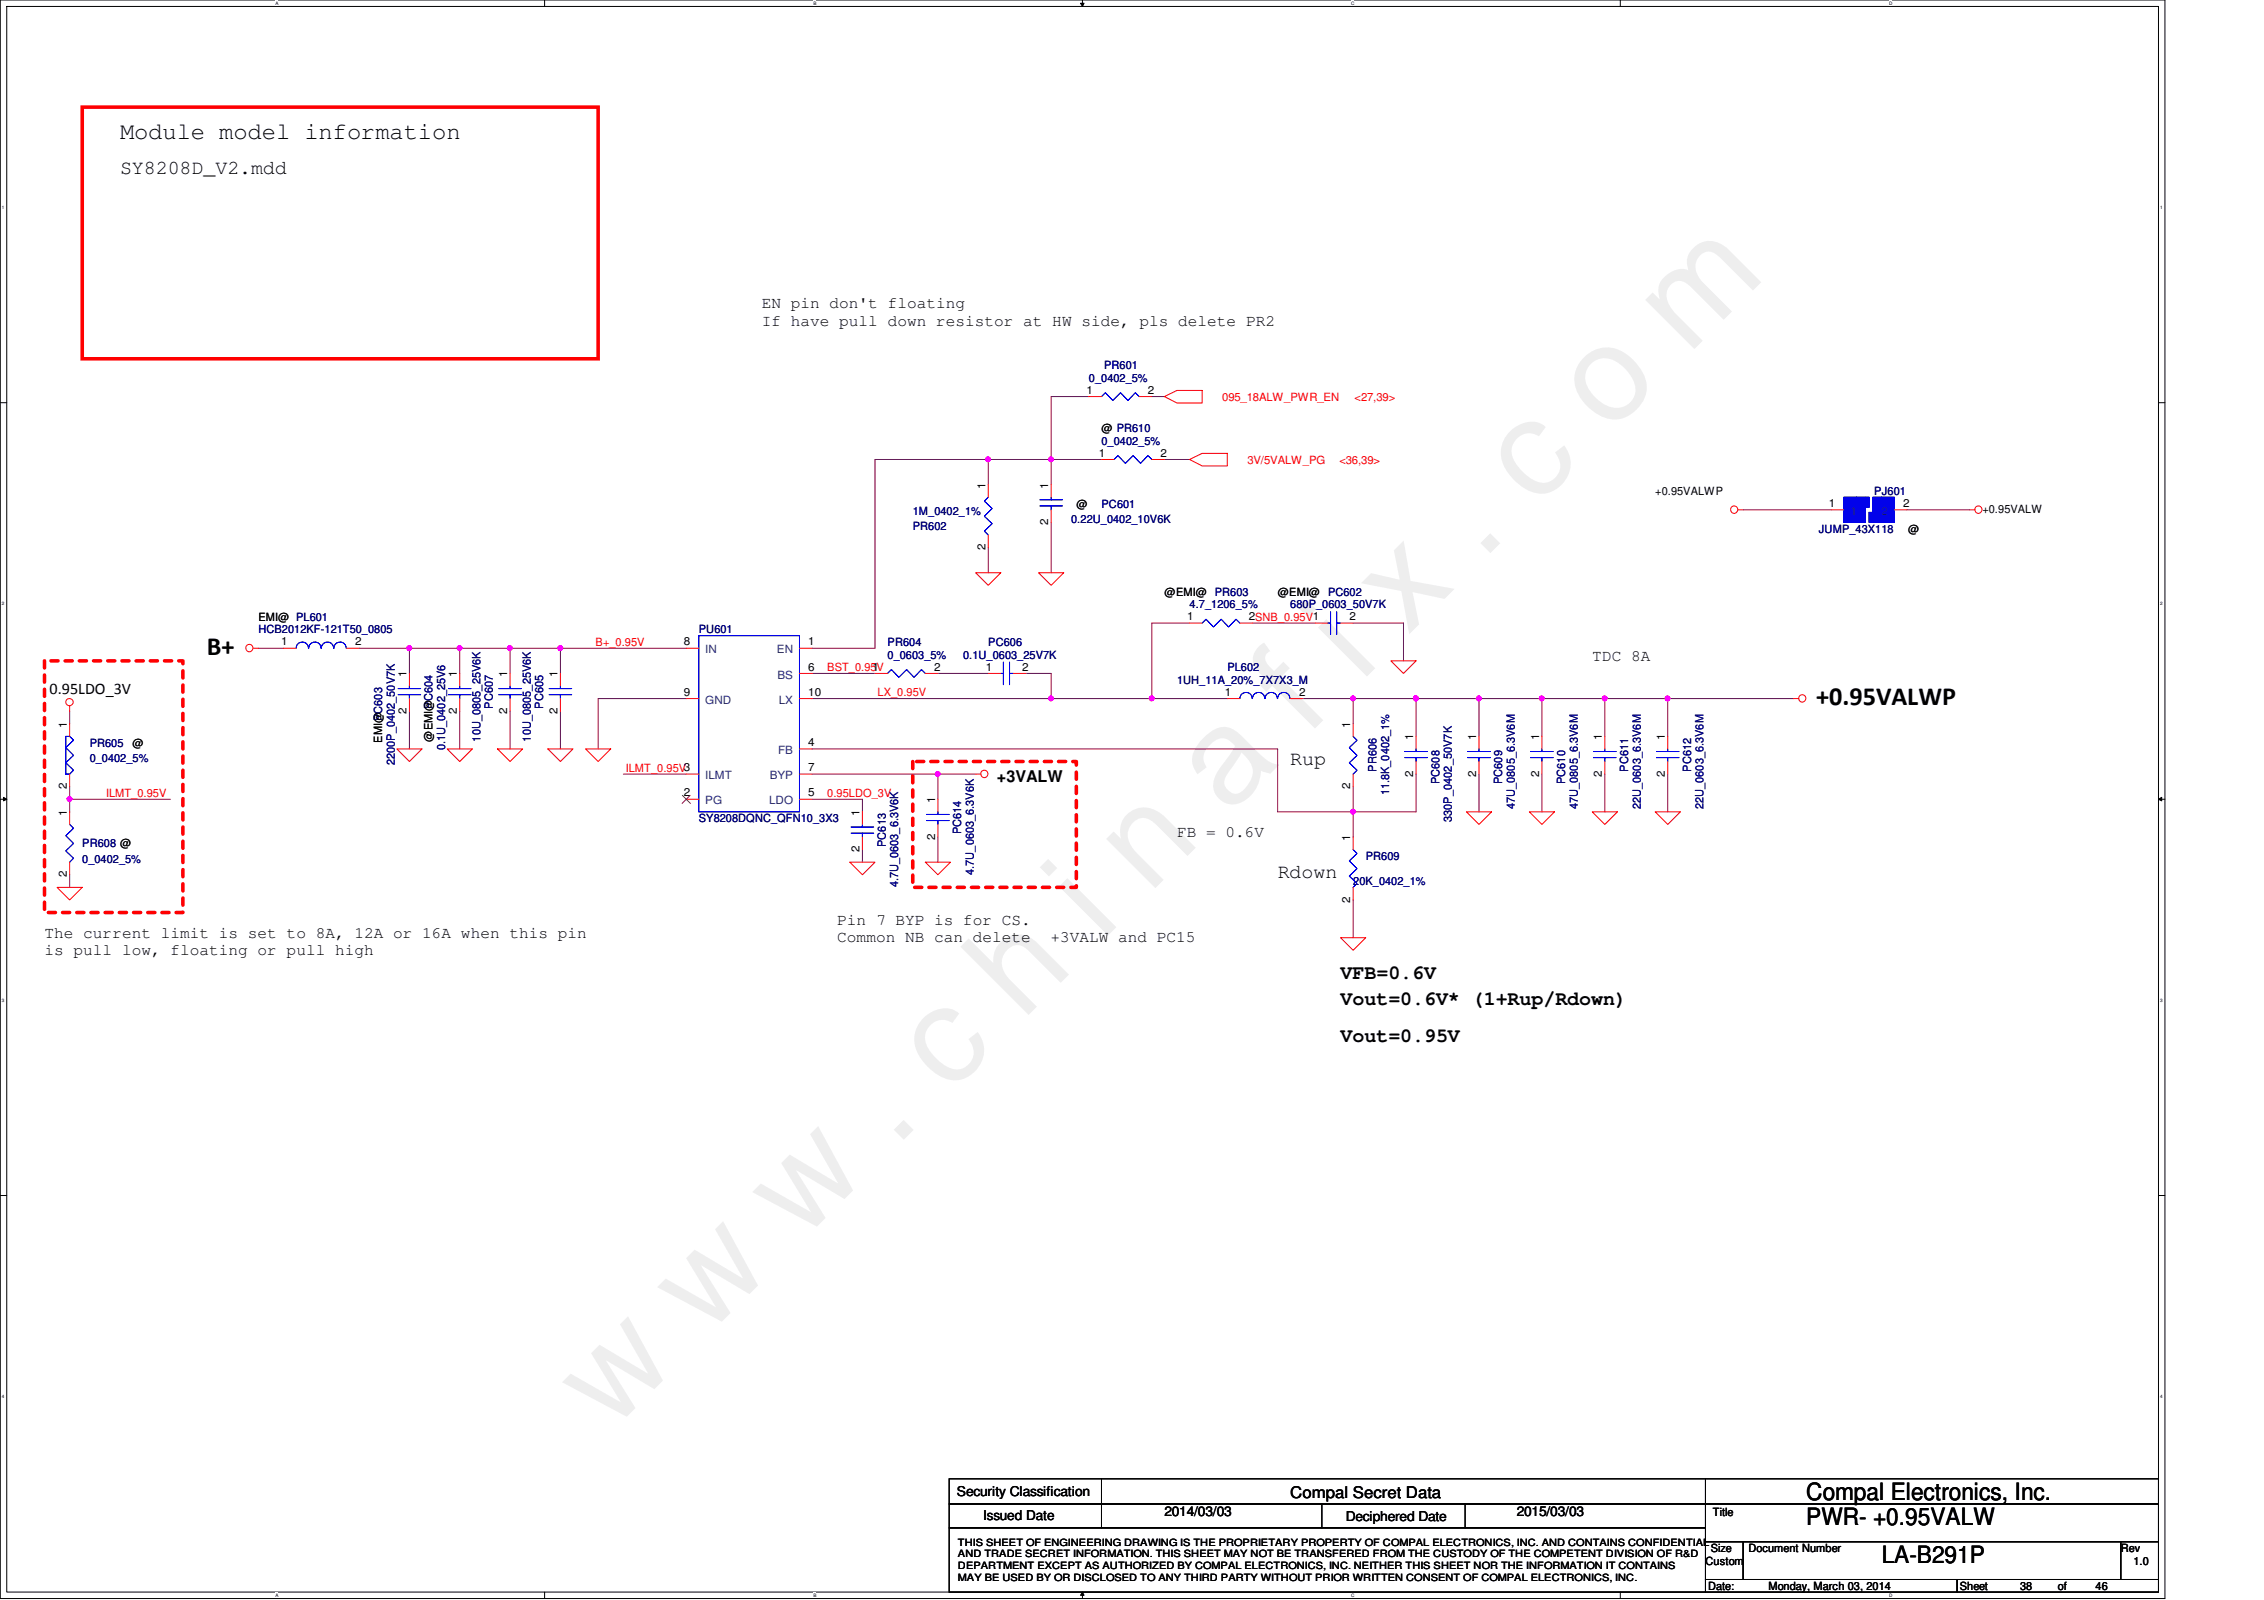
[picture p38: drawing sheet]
<svg xmlns="http://www.w3.org/2000/svg" width="297mm" height="210mm" viewBox="0 0 297 210" stroke-linecap="round" stroke-linejoin="round" font-family="sans-serif">
<defs><g id="words">
<text font-size="17.6" fill="#f0f" x="80.1" y="188" transform="rotate(-45 80.1 188)">w w w . c h i n a f i x . c o m</text>
<g font-size="3.4">
<text x="27.1" y="86">B+</text>
<text x="238.3" y="92.5">+0.95VALWP</text>
</g>
<g font-size="3.1">
<text x="15.7" y="18.2">Module model information</text>
<text x="237" y="196.8">Compal Electronics, Inc.</text>
<text x="237" y="200.1">PWR- +0.95VALW</text>
<text x="246.9" y="205.1">LA-B291P</text>
</g>
<g font-size="2.6">
<text x="15.7" y="22.8">SY8208D_V2.mdd</text>
<text x="169.3" y="100.4">Rup</text>
<text x="167.6" y="115.2">Rdown</text>
<text x="175.9" y="131.8">Vout=0.6V* (1+Rup/Rdown)</text>
<text x="175.9" y="128.5">VFB=0.6V</text>
<text x="175.9" y="136.7">Vout=0.95V</text>
</g>
<g font-size="2.1">
<text x="99.9" y="40.5">EN pin don't floating</text>
<text x="99.9" y="42.7">If have pull down resistor at HW side, pls delete PR2</text>
<text x="208.9" y="86.7">TDC 8A</text>
<text x="6.5" y="91.1">0.95LDO_3V</text>
<text x="130.8" y="102.6">+3VALW</text>
<text x="154.4" y="109.8">FB = 0.6V</text>
<text x="5.8" y="123">The current limit is set to 8A, 12A or 16A when this pin</text>
<text x="5.8" y="125.3">is pull low, floating or pull high</text>
<text x="109.9" y="121.4">Pin 7 BYP is for CS.</text>
<text x="109.9" y="123.6">Common NB can delete</text>
<text x="137.8" y="123.6">+3VALW and PC15</text>
<text x="169.3" y="196.5">Compal Secret Data</text>
</g>
<g font-size="1.8">
<text x="125.6" y="196.3">Security Classification</text>
<text x="129" y="199.4">Issued Date</text>
<text x="152.8" y="198.9">2014/03/03</text>
<text x="176.6" y="199.6">Deciphered Date</text>
<text x="199" y="198.9">2015/03/03</text>
</g>
<g font-size="1.5">
<text x="142.5" y="51.6">1</text>
<text x="150.6" y="51.6">2</text>
<text x="144.2" y="59.9">1</text>
<text x="144.5" y="56.7">@ PR610</text>
<text x="152.3" y="59.9">2</text>
<text x="129.3" y="64.1" transform="rotate(-90 129.3 64.1)">1</text>
<text x="137.5" y="64.1" transform="rotate(-90 137.5 64.1)">1</text>
<text x="217.2" y="64.9">+0.95VALWP</text>
<text x="137.5" y="68.9" transform="rotate(-90 137.5 68.9)">2</text>
<text x="141.2" y="66.6">@</text>
<text x="239.9" y="66.5">1</text>
<text x="249.7" y="66.5">2</text>
<text x="250.4" y="69.9">@</text>
<text x="260.1" y="67.3">+0.95VALW</text>
<text x="129.3" y="72.2" transform="rotate(-90 129.3 72.2)">2</text>
<text x="33.9" y="81.4">EMI@ PL601</text>
<text x="152.8" y="78.1">@EMI@</text>
<text x="155.7" y="81.4">1</text>
<text x="163.8" y="81.4">2SNB_0.95V1</text>
<text x="167.6" y="78.1">@EMI@</text>
<text x="177" y="81.4">2</text>
<text x="36.9" y="84.7">1</text>
<text x="46.6" y="84.7">2</text>
<text x="53.3" y="88.9" transform="rotate(-90 53.3 88.9)">1</text>
<text x="59.9" y="88.9" transform="rotate(-90 59.9 88.9)">1</text>
<text x="66.5" y="88.9" transform="rotate(-90 66.5 88.9)">1</text>
<text x="73.1" y="88.9" transform="rotate(-90 73.1 88.9)">1</text>
<text x="89.7" y="84.7">8</text>
<text x="106" y="88">6</text>
<text x="106" y="84.7">1</text>
<text x="114.5" y="88">1</text>
<text x="122.6" y="88">2</text>
<text x="129.3" y="88">1</text>
<text x="134.1" y="88">2</text>
<text x="8.8" y="95.5" transform="rotate(-90 8.8 95.5)">1</text>
<text x="53.3" y="93.6" transform="rotate(-90 53.3 93.6)">2</text>
<text x="59.9" y="93.6" transform="rotate(-90 59.9 93.6)">2</text>
<text x="66.5" y="93.6" transform="rotate(-90 66.5 93.6)">2</text>
<text x="73.1" y="93.6" transform="rotate(-90 73.1 93.6)">2</text>
<text x="89.7" y="91.3">9</text>
<text x="106" y="91.3">10</text>
<text x="160.7" y="91.3">1</text>
<text x="170.4" y="91.3">2</text>
<text x="177.2" y="95.5" transform="rotate(-90 177.2 95.5)">1</text>
<text x="17.4" y="98">@</text>
<text x="50.2" y="97.5" transform="rotate(-90 50.2 97.5)">EMI@</text>
<text x="56.8" y="97.3" transform="rotate(-90 56.8 97.3)">@EMI@</text>
<text x="106" y="97.9">4</text>
<text x="106" y="101.2">7</text>
<text x="185.4" y="101.9" transform="rotate(-90 185.4 101.9)">2</text>
<text x="185.4" y="97.1" transform="rotate(-90 185.4 97.1)">1</text>
<text x="193.7" y="101.9" transform="rotate(-90 193.7 101.9)">2</text>
<text x="193.7" y="97.1" transform="rotate(-90 193.7 97.1)">1</text>
<text x="201.9" y="101.9" transform="rotate(-90 201.9 101.9)">2</text>
<text x="201.9" y="97.1" transform="rotate(-90 201.9 97.1)">1</text>
<text x="210.2" y="101.9" transform="rotate(-90 210.2 101.9)">2</text>
<text x="210.2" y="97.1" transform="rotate(-90 210.2 97.1)">1</text>
<text x="218.4" y="101.9" transform="rotate(-90 218.4 101.9)">2</text>
<text x="218.4" y="97.1" transform="rotate(-90 218.4 97.1)">1</text>
<text x="8.8" y="107" transform="rotate(-90 8.8 107)">1</text>
<text x="8.8" y="103.5" transform="rotate(-90 8.8 103.5)">2</text>
<text x="89.7" y="104.5">2</text>
<text x="106" y="104.5">5</text>
<text x="112.8" y="107" transform="rotate(-90 112.8 107)">1</text>
<text x="122.7" y="105.4" transform="rotate(-90 122.7 105.4)">1</text>
<text x="177.2" y="103.5" transform="rotate(-90 177.2 103.5)">2</text>
<text x="112.8" y="111.8" transform="rotate(-90 112.8 111.8)">2</text>
<text x="122.7" y="110.2" transform="rotate(-90 122.7 110.2)">2</text>
<text x="177.2" y="110.3" transform="rotate(-90 177.2 110.3)">1</text>
<text x="8.8" y="115.1" transform="rotate(-90 8.8 115.1)">2</text>
<text x="177.2" y="118.4" transform="rotate(-90 177.2 118.4)">2</text>
<text x="224.4" y="203.6">Size</text>
<text x="224.7" y="198.8">Title</text>
<text x="229.4" y="203.6">Document Number</text>
<text x="278.3" y="203.6">Rev</text>
<text x="223.8" y="205.3">Custom</text>
<text x="224.1" y="208.6">Date:</text>
<text x="232" y="208.6">Monday, March 03, 2014</text>
<text x="257.1" y="208.6">Sheet</text>
<text x="265" y="208.6">38</text>
<text x="270" y="208.6">of</text>
<text x="275" y="208.6">46</text>
<text x="279.9" y="205.3">1.0</text>
</g>
<g font-size="1.5" fill="#000080">
<text x="142.9" y="50.1">0_0402_5%</text>
<text x="144.9" y="48.4">PR601</text>
<text x="144.5" y="58.3">0_0402_5%</text>
<text x="245.9" y="64.9">PJ601</text>
<text x="119.8" y="69.6">PR602</text>
<text x="119.8" y="67.6">1M_0402_1%</text>
<text x="140.5" y="68.6">0.22U_0402_10V6K</text>
<text x="144.5" y="66.6">PC601</text>
<text x="238.6" y="69.9">JUMP_43X118</text>
<text x="33.9" y="83.1">HCB2012KF-121T50_0805</text>
<text x="91.7" y="83.1">PU601</text>
<text x="156.1" y="79.8">4.7_1206_5%</text>
<text x="159.4" y="78.1">PR603</text>
<text x="169.3" y="79.8">680P_0603_50V7K</text>
<text x="174.2" y="78.1">PC602</text>
<text x="116.5" y="84.8">PR604</text>
<text x="116.5" y="86.4">0_0603_5%</text>
<text x="126.4" y="86.4">0.1U_0603_25V7K</text>
<text x="129.7" y="84.8">PC606</text>
<text x="154.4" y="89.7">1UH_11A_20%_7X7X3_M</text>
<text x="161" y="88.1">PL602</text>
<text x="50.2" y="94.6" transform="rotate(-90 50.2 94.6)">PC603</text>
<text x="56.8" y="93" transform="rotate(-90 56.8 93)">PC604</text>
<text x="64.7" y="93" transform="rotate(-90 64.7 93)">PC607</text>
<text x="71.3" y="93" transform="rotate(-90 71.3 93)">PC605</text>
<text x="11.8" y="98">PR605</text>
<text x="11.8" y="99.9">0_0402_5%</text>
<text x="51.8" y="100.4" transform="rotate(-90 51.8 100.4)">2200P_0402_50V7K</text>
<text x="58.4" y="98.4" transform="rotate(-90 58.4 98.4)">0.1U_0402_25V6</text>
<text x="63" y="97.3" transform="rotate(-90 63 97.3)">10U_0805_25V6K</text>
<text x="69.6" y="97.3" transform="rotate(-90 69.6 97.3)">10U_0805_25V6K</text>
<text x="180.6" y="101.2" transform="rotate(-90 180.6 101.2)">PR606</text>
<text x="213.6" y="101.2" transform="rotate(-90 213.6 101.2)">PC611</text>
<text x="221.9" y="101.2" transform="rotate(-90 221.9 101.2)">PC612</text>
<text x="91.7" y="107.9">SY8208DQNC_QFN10_3X3</text>
<text x="182.2" y="104.4" transform="rotate(-90 182.2 104.4)">11.8K_0402_1%</text>
<text x="188.8" y="102.9" transform="rotate(-90 188.8 102.9)">PC608</text>
<text x="190.5" y="107.8" transform="rotate(-90 190.5 107.8)">330P_0402_50V7K</text>
<text x="197.1" y="102.9" transform="rotate(-90 197.1 102.9)">PC609</text>
<text x="198.8" y="106.2" transform="rotate(-90 198.8 106.2)">47U_0805_6.3V6M</text>
<text x="205.4" y="102.9" transform="rotate(-90 205.4 102.9)">PC610</text>
<text x="207" y="106.2" transform="rotate(-90 207 106.2)">47U_0805_6.3V6M</text>
<text x="215.3" y="106.2" transform="rotate(-90 215.3 106.2)">22U_0603_6.3V6M</text>
<text x="223.5" y="106.2" transform="rotate(-90 223.5 106.2)">22U_0603_6.3V6M</text>
<text x="10.8" y="111.2">PR608 @</text>
<text x="10.8" y="113.2">0_0402_5%</text>
<text x="116.2" y="111.1" transform="rotate(-90 116.2 111.1)">PC613</text>
<text x="126.1" y="109.5" transform="rotate(-90 126.1 109.5)">PC614</text>
<text x="179.2" y="112.8">PR609</text>
<text x="117.9" y="116.4" transform="rotate(-90 117.9 116.4)">4.7U_0603_6.3V6K</text>
<text x="127.8" y="114.8" transform="rotate(-90 127.8 114.8)">4.7U_0603_6.3V6K</text>
<text x="177.5" y="116.1">20K_0402_1%</text>
</g>
<g font-size="1.5" fill="#f00">
<text x="160.4" y="52.6">095_18ALW_PWR_EN</text>
<text x="177.7" y="52.6">&lt;27,39&gt;</text>
<text x="163.7" y="60.8">3V/5VALW_PG</text>
<text x="175.7" y="60.8">&lt;36,39&gt;</text>
<text x="78.1" y="84.7">B+_0.95V</text>
<text x="108.5" y="88">BST_0.95V</text>
<text x="115.1" y="91.3">LX_0.95V</text>
<text x="82.1" y="101.2">ILMT_0.95V3</text>
<text x="13.9" y="104.5">ILMT_0.95V</text>
<text x="108.5" y="104.5">0.95LDO_3V</text>
</g>
<g font-size="1.5" fill="#004080">
<text x="242.8" y="67.6">1</text>
<text x="246.8" y="67.6">2</text>
<text x="92.5" y="85.7">IN</text>
<text x="101.9" y="85.7">EN</text>
<text x="102" y="89">BS</text>
<text x="92.5" y="92.3">GND</text>
<text x="102.2" y="92.3">LX</text>
<text x="102.1" y="98.9">FB</text>
<text x="92.5" y="105.5">PG</text>
<text x="92.5" y="102.2">ILMT</text>
<text x="100.9" y="105.5">LDO</text>
<text x="101" y="102.2">BYP</text>
</g>
<g font-size="1.3">
<text x="125.7" y="202.8">THIS SHEET OF ENGINEERING DRAWING IS THE PROPRIETARY PROPERTY OF COMPAL ELECTRONICS, INC. AND CONTAINS CONFIDENTIAL</text>
<text x="125.7" y="205.8">DEPARTMENT EXCEPT AS AUTHORIZED BY COMPAL ELECTRONICS, INC. NEITHER THIS SHEET NOR THE INFORMATION IT CONTAINS</text>
<text x="125.7" y="207.3">MAY BE USED BY OR DISCLOSED TO ANY THIRD PARTY WITHOUT PRIOR WRITTEN CONSENT OF COMPAL ELECTRONICS, INC.</text>
<text x="125.7" y="204.3">AND TRADE SECRET INFORMATION. THIS SHEET MAY NOT BE TRANSFERED FROM THE CUSTODY OF THE COMPETENT DIVISION OF R&amp;D</text>
</g>
<g font-size=".6">
<text x="36.1" y=".6">A</text>
<text x="106.7" y=".6">B</text>
<text x="177.3" y=".6">C</text>
<text x="247.9" y=".6">D</text>
<text x=".3" y="27.4">1</text>
<text x="283.4" y="27.4">1</text>
<text x=".3" y="79.4">2</text>
<text x="283.4" y="79.4">2</text>
<text x=".3" y="131.4">3</text>
<text x="283.4" y="131.4">3</text>
<text x=".3" y="183.4">4</text>
<text x="283.4" y="183.4">4</text>
<text x="36.1" y="209.5">A</text>
<text x="106.7" y="209.5">B</text>
<text x="177.3" y="209.5">C</text>
<text x="247.9" y="209.5">D</text>
</g>
</g></defs>
<path d="M0 0h284v209.7h-284zM.9 .8h282.3v208.1h-282.3z" fill="none" stroke="#000" stroke-width=".13"/>
<g fill="#fff">
<path d="M36.1 .1h.4v.7h-.4z"/>
<path d="M36.1 208.9h.4v.7h-.4z"/>
</g>
<path d="M71.5 0v.8M71.5 208.9v.8" fill="none" stroke="#000" stroke-width=".13"/>
<g fill="#fff">
<path d="M106.7 .1h.4v.7h-.4z"/>
<path d="M106.7 208.9h.4v.7h-.4z"/>
</g>
<path d="M141.8 .4h.4l-.2 .4zM142 0v.8M142 208.9l.2 .4h-.4zM142 208.9v.8" fill="none" stroke="#000" stroke-width=".13"/>
<path d="M141.8 .4h.4l-.2 .4zM142 208.9l.2 .4h-.4z" fill="#000"/>
<g fill="#fff">
<path d="M177.3 .1h.4v.7h-.4z"/>
<path d="M177.3 208.9h.4v.7h-.4z"/>
</g>
<path d="M212.6 0v.8M212.6 208.9v.8" fill="none" stroke="#000" stroke-width=".13"/>
<g fill="#fff">
<path d="M247.8 .1h.4v.7h-.4z"/>
<path d="M247.8 208.9h.4v.7h-.4z"/>
<path d="M.3 26.8h.2v.7h-.2z"/>
<path d="M283.4 26.8h.3v.7h-.3z"/>
<path d="M.3 78.8h.2v.7h-.2z"/>
<path d="M283.4 78.8h.3v.7h-.3z"/>
</g>
<path d="M0 52.8h.9M283.2 52.8h.8" fill="none" stroke="#000" stroke-width=".13"/>
<g fill="#fff">
<path d="M.3 130.8h.2v.7h-.2z"/>
<path d="M283.4 130.8h.3v.7h-.3z"/>
</g>
<path d="M0 104.9h.9M.5 104.6l.4 .3-.4 .2zM283.2 104.9l.4-.3v.5zM283.2 104.9h.8" fill="none" stroke="#000" stroke-width=".13"/>
<path d="M.5 104.6l.4 .3-.4 .2zM283.2 104.9l.4-.3v.5z" fill="#000"/>
<g fill="#fff">
<path d="M.3 182.8h.2v.7h-.2z"/>
<path d="M283.4 182.8h.3v.7h-.3z"/>
</g>
<path d="M0 156.8h.9M283.2 156.8h.8" fill="none" stroke="#000" stroke-width=".13"/>
<path d="M5.8 86.7h18.2v33h-18.2z" fill="none" stroke="#f00" stroke-width=".47" stroke-dasharray=".9 .9"/>
<path d="M10.8 14.1h67.7v33h-67.7z" fill="none" stroke="#f00" stroke-width=".47"/>
<path d="M33.9 85h3.3M60.3 85h6.6v3.3M66.9 93.3v5M106.5 91.6h31.4M106.5 98.3h61.1" fill="none" stroke="#800040" stroke-width=".13"/>
<circle cx="60.3" cy="85" r=".32" fill="#f0f"/>
<circle cx="60.3" cy="85" r=".32" fill="none" stroke="#f0f" stroke-width=".13"/>
<path d="M53.7 85h6.6v3.3M60.3 93.3v5" fill="none" stroke="#800040" stroke-width=".13"/>
<circle cx="53.7" cy="85" r=".32" fill="#f0f"/>
<circle cx="53.7" cy="85" r=".32" fill="none" stroke="#f0f" stroke-width=".13"/>
<path d="M9.1 114.8v1.6M9.1 104.9h13.2" fill="none" stroke="#800040" stroke-width=".13"/>
<circle cx="9.1" cy="104.8" r=".32" fill="#f0f"/>
<circle cx="9.1" cy="104.8" r=".32" fill="none" stroke="#f0f" stroke-width=".13"/>
<path d="M9.1 93.3v1.6M47.1 85h6.6v3.3M53.7 93.3v5M66.9 85h6.6M9.1 103.2v3.3" fill="none" stroke="#800040" stroke-width=".13"/>
<circle cx="66.9" cy="85" r=".32" fill="#f0f"/>
<circle cx="66.9" cy="85" r=".32" fill="none" stroke="#f0f" stroke-width=".13"/>
<path d="M228.7 66.9h11.6M250.2 66.9h8.2" fill="none" stroke="#800040" stroke-width=".13"/>
<g fill="none" stroke="#f00" stroke-width=".13">
<path d="M258.4 66.9h.7M9.1 92.6v.7M9.1 94.9v1.7M33.2 85h.7M52.1 98.3h3.3l-1.7 1.6zM58.7 98.3h3.3l-1.7 1.6zM60.3 88.3v1.7M60.3 91.6v1.7M65.3 98.3h3.3l-1.7 1.6zM7.5 116.4h3.3l-1.7 1.7zM9.1 101.6v1.6M9.1 106.5v1.7"/>
<path d="M9.1 113.1v1.7"/>
<circle cx="259.6" cy="66.9" r=".48"/>
<circle cx="9.1" cy="92.1" r=".48"/>
<circle cx="32.7" cy="85" r=".48"/>
</g>
<g fill="none" stroke="#000" stroke-width=".13">
<path d="M124.5 194h99.3v3.3h-99.3zM124.5 197.3h99.3v3.1h-99.3zM144.5 194v6.4M173.4 197.3v3.1M192.2 197.3v3.1M223.8 194h59.4v3.3h-59.4zM223.8 197.3h59.4v5h-59.4zM124.5 200.4h99.3v8.5h-99.3zM223.8 202.3h4.9v4.9h-4.9zM223.8 207.2h33v1.7h-33zM228.7 202.3h49.5v4.9h-49.5zM256.8 207.2h26.4v1.7h-26.4z"/>
<path d="M278.2 202.3h5v4.9h-5z"/>
</g>
<path d="M8.6 96.6h.5l.5 .5-1 1 1 1-1 1 1 .9-.5 .6h-.5zM58.8 91.1h3M58.8 90.3h3M60.3 90v.3M60.3 91.1v.5M9.1 108.2l.5 .5-1 .9 1 1.1-1 .9 1 1-.5 .5" fill="none" stroke="#00f" stroke-width=".13"/>
<path d="M241.9 65.2h1.7v3.3h-1.7z" fill-rule="evenodd" fill="#00f"/>
<path d="M241.9 65.2h1.7v3.3h-1.7z" fill="none" stroke="#00f" stroke-width=".13"/>
<path d="M243.6 65.2h1.1v3.3h-1.1z" fill-rule="evenodd" fill="#00f"/>
<path d="M243.6 65.2h1.1v3.3h-1.1z" fill="none" stroke="#00f" stroke-width=".13"/>
<path d="M244.7 65.2h.5v1.3h-.5z" fill-rule="evenodd" fill="#00f"/>
<path d="M244.7 65.2h.5v1.3h-.5z" fill="none" stroke="#00f" stroke-width=".13"/>
<path d="M245.2 67.2h.5v1.3h-.5z" fill-rule="evenodd" fill="#00f"/>
<path d="M245.2 67.2h.5v1.3h-.5z" fill="none" stroke="#00f" stroke-width=".13"/>
<path d="M245.7 65.2h1.2v3.3h-1.2z" fill-rule="evenodd" fill="#00f"/>
<path d="M245.7 65.2h1.2v3.3h-1.2z" fill="none" stroke="#00f" stroke-width=".13"/>
<path d="M246.9 65.2h1.6v3.3h-1.6z" fill-rule="evenodd" fill="#00f"/>
<path d="M246.9 65.2h1.6v3.3h-1.6z" fill="none" stroke="#00f" stroke-width=".13"/>
<path d="M241.9 65.2h1.7v3.3h-1.7z" fill-rule="evenodd" fill="#00f"/>
<path d="M241.9 65.2h1.7v3.3h-1.7z" fill="none" stroke="#00f" stroke-width=".13"/>
<path d="M243.6 65.2h1.1v3.3h-1.1z" fill-rule="evenodd" fill="#00f"/>
<path d="M243.6 65.2h1.1v3.3h-1.1z" fill="none" stroke="#00f" stroke-width=".13"/>
<path d="M244.7 65.2h.5v1.3h-.5z" fill-rule="evenodd" fill="#00f"/>
<path d="M244.7 65.2h.5v1.3h-.5z" fill="none" stroke="#00f" stroke-width=".13"/>
<path d="M245.2 67.2h.5v1.3h-.5z" fill-rule="evenodd" fill="#00f"/>
<path d="M245.2 67.2h.5v1.3h-.5z" fill="none" stroke="#00f" stroke-width=".13"/>
<path d="M245.7 65.2h1.2v3.3h-1.2z" fill-rule="evenodd" fill="#00f"/>
<path d="M245.7 65.2h1.2v3.3h-1.2z" fill="none" stroke="#00f" stroke-width=".13"/>
<path d="M246.9 65.2h1.6v3.3h-1.6z" fill-rule="evenodd" fill="#00f"/>
<g fill="none" stroke="#00f" stroke-width=".13">
<path d="M246.9 65.2h1.6v3.3h-1.6zM38.9 85a.8 .8 0 0 1 .8-.8 .8 .8 0 0 1 .8 .8M40.5 85a.8 .8 0 0 1 .8-.8 .8 .8 0 0 1 .8 .8M42.2 85a.8 .8 0 0 1 .8-.8 .8 .8 0 0 1 .8 .8M43.8 85a.8 .8 0 0 1 .8-.8 .8 .8 0 0 1 .8 .8M52.2 91.1h3M52.2 90.3h3M53.7 90v.3M53.7 91.1v.5M65.4 91.1h3M65.4 90.3h3M66.9 90v.3"/>
<path d="M66.9 91.1v.5"/>
</g>
<path d="M240.3 66.9h1.6M248.5 66.9h1.7M37.2 85h1.7M45.5 85h1.6M53.7 88.3v1.7M53.7 91.6v1.7M66.9 88.3v1.7M66.9 91.6v1.7" fill="none" stroke="#f00" stroke-width=".13"/>
<circle cx="60.3" cy="85" r=".32" fill="#f0f"/>
<circle cx="60.3" cy="85" r=".32" fill="none" stroke="#f0f" stroke-width=".13"/>
<circle cx="53.7" cy="85" r=".32" fill="#f0f"/>
<circle cx="53.7" cy="85" r=".32" fill="none" stroke="#f0f" stroke-width=".13"/>
<circle cx="9.1" cy="104.8" r=".32" fill="#f0f"/>
<circle cx="9.1" cy="104.8" r=".32" fill="none" stroke="#f0f" stroke-width=".13"/>
<circle cx="66.9" cy="85" r=".32" fill="#f0f"/>
<circle cx="66.9" cy="85" r=".32" fill="none" stroke="#f0f" stroke-width=".13"/>
<use href="#words"/>
</svg>
